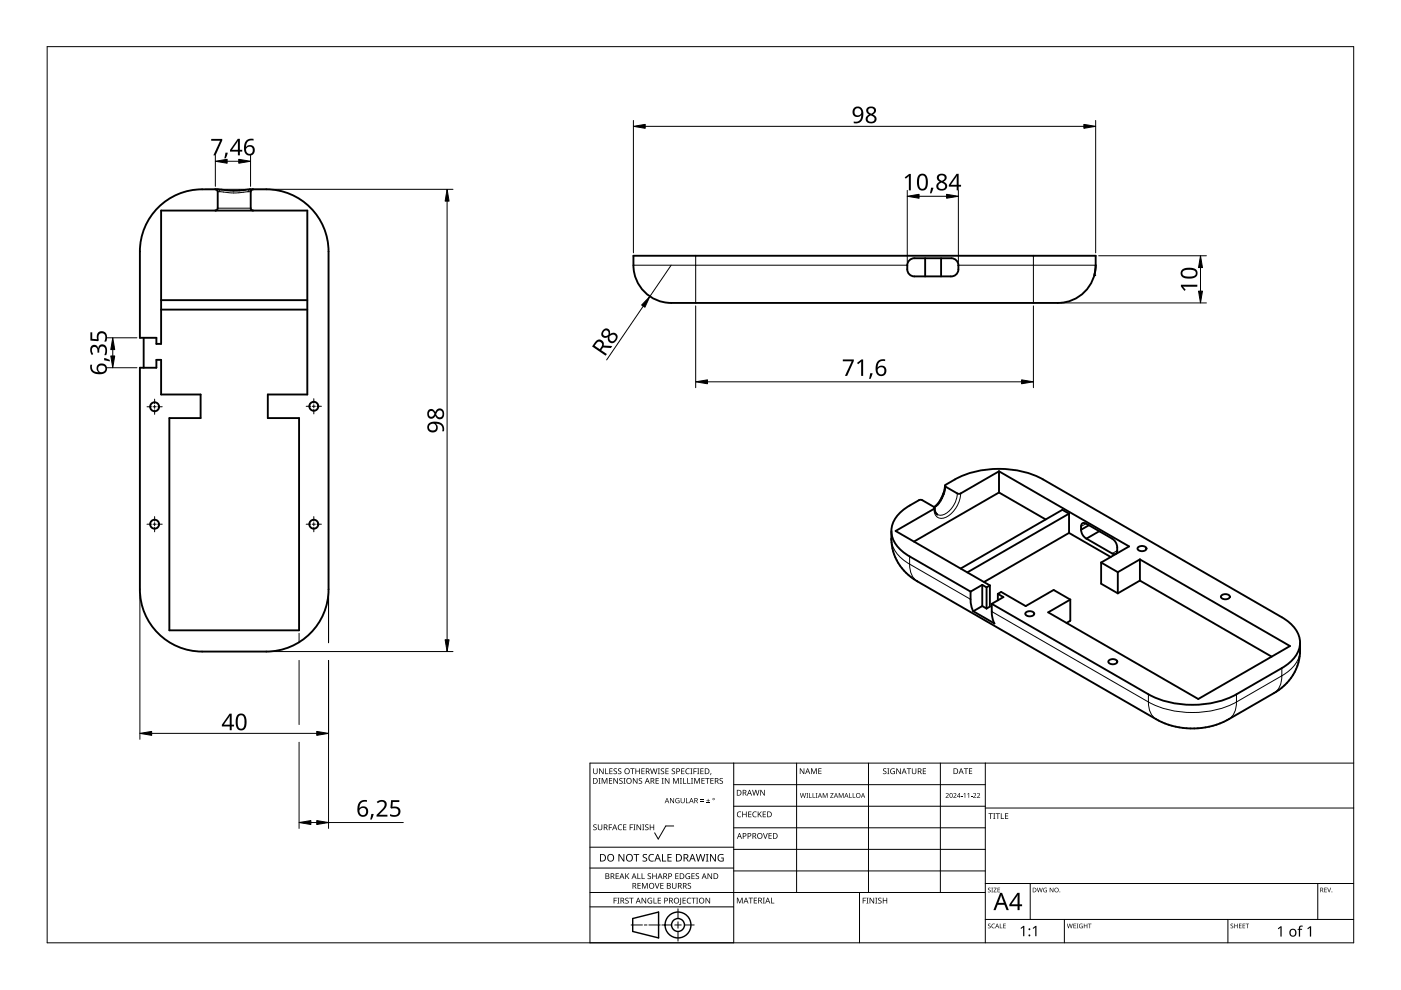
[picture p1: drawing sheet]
<svg xmlns="http://www.w3.org/2000/svg" width="297mm" height="210mm" viewBox="0 0 297 210" stroke-linecap="round" stroke-linejoin="round" font-family="sans-serif">
<g fill="none" stroke="#000" stroke-width=".4">
<path d="M34 43.5a13.2 13.2 0 0 1 8.9-3.4l3.6 .1a20 20 0 0 0 6.6-.1 17.9 17.9 0 0 1 8.8 1.2 13.2 13.2 0 0 1 7.8 12v71.6a13.2 13.2 0 0 1-13.2 13.2h-13.6a13.2 13.2 0 0 1-13.2-13.2v-46.9h3.5v-1.7h1v7.3h8.3v5h-6.6v45h27.5v-45h-6.6v-5h8.4v-39h-31v28.3h-1v-1.3h-3.5v-18.3a13.2 13.2 0 0 1 4.3-9.8zM45.7 40.1l.4 .3 .1 .2v3.5l-.1 .3-.4 .2M53.7 40.1l-.5 .3v.2v3.5v.3l.5 .2M134.3 54.2h98a9 9 0 0 1-2.3 7.7 8 8 0 0 1-5.7 2.3h-82a8 8 0 0 1-8-8zM192.4 56.3a1.73 1.73 0 0 0 1.5 2.3h7.7a1.77 1.77 0 0 0 1.6-2.3M192.4 56.2a1.5 1.5 0 0 1 1.5-1.4h7.8a1.5 1.5 0 0 1 1.5 1.4M192.4 56.2v.1M196.1 54.8v3.8M199.5 54.8v3.8M203.2 56.2v.1M232.3 56.2l-.3 2M30.5 71.6v6.4"/>
<path d="M34.2 63.6h31M34.2 65.6h31M211.8 99.9l-8.3 4.8-.5-.1-2.7-1.6a20.2 20.2 0 0 1 20.8-1.4l50.7 29.3a6.7 6.7 0 0 1 3.8 5.4 6.5 6.5 0 0 1-3.8 5.4l-9.6 5.5a20.6 20.6 0 0 1-18.7 0l-33.2-19.2M211.8 99.9v4.5M211.8 99.9l27.6 16-5.9 3.4M189 112.6l.1 3M189.1 115.6l.5 2 1 2 1.4 1.7 1.8 1.5 51.3 29.7 1.9 .9 2.5 .7 2.6 .3 2.7-.1 2.6-.5 2.7-1.1 10.5-6a10.4 10.4 0 0 0 5-8.8v-1.6M198 107.5l.2 .2-.2 .2-8.1 4.7 20 11.5M198 107.5l-2.5-1.4h-.7a11.6 11.6 0 0 0-5 3.9 5.1 5.1 0 0 0 1.6 7l1.5 1 12.9 7.4M198.2 107.7l.1 .8 .4 .6M198.7 109.1h.1M200.3 103l-.3 1.8a5.8 5.8 0 0 1-1.9 2.7"/>
<path d="M211.8 104.4l-18 10.4M211.8 104.4l9.9 5.7M226.7 108.9v4.1M226.7 108.9l-21.6 12.5M226.7 108.9l-1.5-.8-21.5 12.4M226.7 113l8.8 5.1M226.7 113l-18.1 10.4M229.2 112.3a1.3 1.3 0 0 1 .3-1.4l.8 .1 5.5 3.2a2.4 2.4 0 0 1 .8 3.2h-.8l-5.5-3.2M229.2 112.3a2.32 2.32 0 0 0 1.1 1.9M230.9 111.4l-1.7 .9M233.1 112.6l-2.8 1.6M233.5 119.3v4.5l3.5 2"/>
<path d="M233.5 119.3l3.5 2M241.3 116.1a1.18 1.18 0 0 1 1.8 .2 1.1 1.1 0 0 1-1.9 0zM241.7 118.6l-4.7 2.7M241.7 118.6l31.8 18.4-19.4 11.2-31.9-18.4 4.7-2.7M241.7 118.6v4.5M205.8 125.4l.1 2.8 .5 1.4M208.3 124v4.5M208.3 124l.9 .5M208.3 124l-2.5 1.4M208.3 128.5l.9 .5M208.3 128.5l-1.9 1.1M209.2 124.5v4.5"/>
<path d="M209.9 124.1l-.7 .4M209.9 124.1v4.5l-.7 .4M210.3 128l.1 2.8 .4 1.4-4.4-2.6M211.6 125.9l1.1 .7-2.4 1.4M211.6 125.9l.7-.4 5.2 3 5.9-3.4 3.5 2M211.6 125.9v1.4M217.5 129.9a1.18 1.18 0 0 1 1.8 .2 1.1 1.1 0 0 1-1.9 0zM226.9 127.1v4.5l-.8 .5M237 121.3v4.5M241.7 123.1l-4.7 2.7M241.7 123.1l27.9 16.1M258.9 126.3a1.18 1.18 0 0 1 1.9 .2 1.1 1.1 0 0 1-1.9 0z"/>
<path d="M235.1 140.1a1.18 1.18 0 0 1 1.8 .2 1.1 1.1 0 0 1-1.9 0z"/>
<circle cx="32.8" cy="86.2" r=".95"/>
<circle cx="66.5" cy="86.1" r=".95"/>
<circle cx="32.8" cy="111.1" r=".95"/>
<circle cx="66.5" cy="111.1" r=".95"/>
</g>
<g fill="none" stroke="#000" stroke-width=".21">
<path d="M46.2 44.1h7M46.2 40.6h.4M46.2 40.1l.4 .3v.2M52.7 40.6h-.2a16.2 16.2 0 0 1-5.9 0M52.7 40.6h.5M53.1 40.1l-.4 .3v.2M134.3 56.2h58.1M147.5 54.2v10M203.2 56.2h29.1M219.1 54.2v10M189 114.2a6.5 6.5 0 0 0 3.9 5.4M192.9 119.6a4.1 4.1 0 0 0 1.6 3.7"/>
<path d="M192.9 119.6l12.9 7.5M192.9 118v1.6M200 104.7l.2 .1M200.2 104.8a5.3 5.3 0 0 1-2.1 2.8M200.5 103.2l-.3 1.6M203 104.6a5.1 5.1 0 0 1-3.3 4.6l-1-.1M203.7 104.6a5.8 5.8 0 0 1-3.9 5.3 1.67 1.67 0 0 1-1.8-2M230.3 111l-1.1 .6M236.9 116.7l-1.1 .7M210.3 129.7l33.2 19.1M275.6 137.9a6.5 6.5 0 0 1-3.8 5.4M243.5 148.8a3.9 3.9 0 0 0 1.6 3.7"/>
<path d="M243.5 147.2v1.6M262.2 148.8a20.6 20.6 0 0 1-18.7 0M262.2 148.8a3.9 3.9 0 0 1-1.7 3.7M262.2 147.2v1.6M271.8 143.3a4.1 4.1 0 0 1-1.7 3.6M271.8 141.7v1.6M271.8 143.3l-9.6 5.5"/>
</g>
<circle cx="232" cy="58.4" r=".2" fill="#000"/>
<path d="M10 9.9h277v190h-277z" fill="none" stroke="#000" stroke-width=".21"/>
<g fill="none" stroke="#000" stroke-width=".21">
<path d="M125.1 179.6h30.5M142.8 175.1h-1.6l-1.6 2.8-.8-1.3M155.6 161.8v38.1h-30.5v-38.1h161.9M155.6 166.4h53.3M155.6 170.9h53.3M155.6 175.5h53.3M168.9 161.8v27.4M184.1 161.8v27.4M199.4 161.8v27.4M208.9 161.8v38.1M208.9 171.3h78.1M125.1 192.3h30.5"/>
<path d="M125.1 189.2h83.8M125.1 184h30.5M133.8 196.1h2.4M136.6 196.1h.6M137.6 196.1h2.4M140.3 196.1h2.1M143.1 196.1h1.3M143.7 192.7v2M143.7 195.4v1.4M143.7 197.5v2M145.1 196.1h2.1M155.6 180.1h53.3"/>
<path d="M155.6 184.7h53.3M182.2 189.2v10.7M208.9 194.9h78.1M208.9 187.3h78.1M218.4 187.3v7.6M225.7 194.9v5M260.3 194.9v5M279.4 187.3v7.6"/>
</g>
<g fill="#000">
<path d="M125.8 174.9l.5-.1h.2l-.1 .2a.25 .25 0 0 0-.3-.1 .25 .25 0 0 0 0 .4 .4 .4 0 0 1 .4 .3 .4 .4 0 0 1-.2 .5 .4 .4 0 0 1-.5-.3v.1a.27 .27 0 0 0 .5 0 .27 .27 0 0 0-.1-.4l-.4-.2zM125.8 162.9h.1v.8a.32 .32 0 0 0 .3 .3 .32 .32 0 0 0 .3-.3v-.8h.2v.8a.47 .47 0 0 1-.5 .4 .47 .47 0 0 1-.4-.4zM126.9 165h.4l-.1 .1v1l.1 .1h-.4l.1-.1v-1zM126.8 174.8h.1v.8a.32 .32 0 0 0 .3 .3 .32 .32 0 0 0 .3-.3v-.8h.2v.8a.47 .47 0 0 1-.5 .4 .47 .47 0 0 1-.4-.4zM127 162.9h.2l.6 1v-1h.2v1.2h-.2l-.7-1 .1 1h-.2zM127.6 165h.2l.4 1 .4-1h.2v1.2h-.2v-1.1l-.4 1.1h-.1l-.4-1.1v1.1h-.1zM128.3 162.9h.2v1.1h.5v.1h-.7zM129.1 174.8h.7v.1h-.6v.5h.5v.1h-.5v.5h-.1zM129.1 165h.7v.1h-.5v.4h.5v.1h-.5v.4h.5v.2h-.7zM129.2 162.9h.7v.1h-.5v.4h.4v.2h-.4v.4h.5v.1h-.7zM130.1 163l.5-.1 .2 .1v.1a.25 .25 0 0 0-.4-.1 .25 .25 0 0 0 0 .4 .4 .4 0 0 1 .4 .3 .4 .4 0 0 1-.2 .5 .4 .4 0 0 1-.5-.3v.1a.27 .27 0 0 0 .5 0 .27 .27 0 0 0-.1-.4l-.4-.2zM130.1 165h.1l.7 1v-1h.1v1.2h-.2l-.6-1v1h-.1z"/>
<path d="M131.1 175l.5-.2 .3 .1-.1 .1a.49 .49 0 0 0-.7 .4 .49 .49 0 0 0 .8 .4 .57 .57 0 0 1-.8 0 .57 .57 0 0 1 0-.8zM131.1 163l.4-.1 .2 .1v.1a.25 .25 0 0 0-.4-.1 .25 .25 0 0 0 0 .4 .4 .4 0 0 1 .5 .3 .4 .4 0 0 1-.3 .5 .4 .4 0 0 1-.5-.3l.1 .1a.27 .27 0 0 0 .4 0 .27 .27 0 0 0-.1-.4l-.3-.2zM131.3 165.1l.5-.2 .2 .1v.1a.25 .25 0 0 0-.4-.1 .25 .25 0 0 0 0 .4 .4 .4 0 0 1 .4 .3 .4 .4 0 0 1-.2 .5 .4 .4 0 0 1-.5-.2h.1a.27 .27 0 0 0 .4 .1 .27 .27 0 0 0-.1-.4l-.4-.3zM132.2 165h.4l-.1 .1v1l.1 .1h-.4l.1-.1v-1zM132.1 174.8h.7v.1h-.5v.4h.5v.1h-.5v.5h.5v.1h-.7zM133.5 174.8h.7v.1h-.5v.5h.5v.1h-.5v.5h-.2zM133.6 162.9h.9v.1h-.3v1.1h-.2v-1.1h-.4zM134.3 174.8h.4l-.1 .1v1l.1 .1h-.4l.1-.1v-1zM134.2 165h.2l.6 1v-1h.2v1.2h-.2l-.7-1v1h-.1zM134.7 162.9h.2v.5h.6v-.5h.2v1.2h-.2v-.5h-.6v.5h-.2zM135 174.8h.1l.7 1v-1h.1v1.2h-.2l-.6-1v1h-.1zM135.5 165.1l.4-.2 .2 .1v.1a.25 .25 0 0 0-.4-.1 .25 .25 0 0 0 0 .4 .4 .4 0 0 1 .5 .3 .4 .4 0 0 1-.3 .5 .4 .4 0 0 1-.5-.2h.1a.27 .27 0 0 0 .4 .1 .27 .27 0 0 0-.1-.4l-.3-.3z"/>
<path d="M136.2 174.8h.4l-.1 .1v1l.1 .1h-.4l.1-.1v-1zM136 162.9h.7v.1h-.6v.4h.5v.2h-.5v.4h.6v.1h-.7zM136.8 174.9l.4-.1h.3l-.1 .2a.25 .25 0 0 0-.3-.1 .25 .25 0 0 0 0 .4 .4 .4 0 0 1 .4 .3 .4 .4 0 0 1-.3 .5 .4 .4 0 0 1-.4-.3v.1a.27 .27 0 0 0 .5 0 .27 .27 0 0 0-.1-.4l-.4-.2zM137.8 174.8h.1v.5h.6v-.5h.2v1.2h-.2v-.6h-.6v.6h-.1zM137.8 162.9h.2l.3 1 .2-1h.2l.3 1 .2-1h.2l-.3 1.2h-.2l-.3-1-.3 1h-.1zM139 165h.7v.1h-.5v.4h.4v.1h-.4v.4h.5v.2h-.7zM139.5 162.9h.4l-.1 .1v1l.1 .1h-.4l.1-.1v-1zM140.3 165h.4l-.1 .1v1l.1 .1h-.4l.1-.1v-1zM140.1 163l.5-.1 .2 .1v.1a.25 .25 0 0 0-.4-.1 .25 .25 0 0 0 0 .4 .4 .4 0 0 1 .4 .3 .4 .4 0 0 1-.2 .5 .4 .4 0 0 1-.5-.3l.1 .1a.27 .27 0 0 0 .4 0 .27 .27 0 0 0-.1-.4l-.4-.2zM141.1 162.9h.7v.1h-.6v.4h.5v.2h-.5v.4h.6v.1h-.7zM141 165h.1l.7 1v-1h.1v1.2h-.2l-.6-1v1h-.1zM142.1 169.2h.1l.6 .9v-.9h.1v1.1h-.1l-.6-.9v.9h-.1z"/>
<path d="M142.5 163l.4-.1 .2 .1v.1a.25 .25 0 0 0-.4-.1 .25 .25 0 0 0 0 .4 .4 .4 0 0 1 .4 .3 .4 .4 0 0 1-.2 .5 .4 .4 0 0 1-.5-.3l.1 .1a.27 .27 0 0 0 .4 0 .27 .27 0 0 0-.1-.4l-.4-.2zM142.7 165h.2l.4 1 .4-1h.2v1.2h-.1v-1.1l-.4 1.1h-.2l-.4-1.1v1.1h-.1zM143.3 169.3l.5-.1 .3 .1-.1 .1a.45 .45 0 0 0-.7 .3 .45 .45 0 0 0 .6 .5v-.4h-.2v-.1h.4v.6a.6 .6 0 0 1-.8-.2 .6 .6 0 0 1 0-.8zM144.1 165h.5l-.2 .1v1l.2 .1h-.5l.2-.1v-1zM144.8 165h.2v1h.5v.2h-.7zM144.4 162.9h.7v.1h-.5v.4h.5v.2h-.5v.4h.5v.1h-.7zM144.3 169.2h.2v.7a.28 .28 0 0 0 .2 .3 .28 .28 0 0 0 .3-.3v-.7h.2v.7a.42 .42 0 0 1-.5 .4 .42 .42 0 0 1-.4-.4zM145.4 169.2h.2v1h.5v.1h-.7zM145.7 165h.2v1h.5v.2h-.7zM145.5 163.1l.4-.2 .3 .1v.1a.49 .49 0 0 0-.7 .4 .49 .49 0 0 0 .7 .5 .57 .57 0 0 1-.8-.1 .57 .57 0 0 1 0-.8zM146.4 162.9h.4l-.1 .1v1l.1 .1h-.4l.1-.1v-1zM146.5 165h.4l-.1 .1v1l.1 .1h-.4l.1-.1v-1z"/>
<path d="M147 162.9h.7v.1h-.5v.5h.5v.1h-.5v.5h-.2zM147.2 165h.2l.4 1 .4-1h.2v1.2h-.2l.1-1.1-.5 1.1h-.1l-.4-1.1v1.1h-.1zM147.8 162.9h.5l-.2 .1v1l.2 .1h-.5l.2-.1v-1zM148.5 169.9h.7v.1h-.7zM148.5 169.5h.7v.2h-.7zM148.5 162.9h.7v.1h-.6v.4h.5v.2h-.5v.4h.6v.1h-.7zM148.7 165h.7v.1h-.5v.4h.5v.1h-.5v.4h.5v.2h-.7zM149.8 170.2h.7v.1h-.7zM149.5 165h.9v.1h-.3v1.1h-.2v-1.1h-.4zM150.1 169.4l.1 .3h.3l-.3 .1v.3l-.1-.3h-.3l.3-.1zM150.7 163.9h.1l-.2 .4zM150.6 165h.7v.1h-.5v.4h.5v.1h-.5v.4h.5v.2h-.7z"/>
<path d="M152.6 165.1l.4-.2 .3 .1-.1 .1a.25 .25 0 0 0-.4-.1 .25 .25 0 0 0 0 .4 .4 .4 0 0 1 .5 .3 .4 .4 0 0 1-.3 .5 .4 .4 0 0 1-.5-.2h.1a.27 .27 0 0 0 .5 .1 .27 .27 0 0 0-.1-.4l-.4-.3zM156.4 172.2l.4-.2 .4 .1-.1 .1a.49 .49 0 0 0-.7 .5 .49 .49 0 0 0 .7 .4 .57 .57 0 0 1-.8 0 .57 .57 0 0 1 0-.8zM157.4 172.1h.1v.5h.7v-.5h.1v1.2h-.1v-.6h-.7v.6h-.1zM158.6 172.1h.7v.1h-.5v.4h.5v.1h-.5v.4h.5v.2h-.7zM159.7 172.2l.4-.2 .3 .1v.1a.49 .49 0 0 0-.7 .5 .49 .49 0 0 0 .7 .4 .57 .57 0 0 1-.8 0 .57 .57 0 0 1 0-.8zM159.5 167.5h.1l.3 1 .3-1h.1l.3 1 .3-1h.1l-.3 1.2h-.2l-.3-1.1-.3 1.1h-.1zM160.7 172.1h.1v.6l.5-.6h.2l-.5 .5 .5 .7h-.1l-.5-.6-.1 .6h-.1zM161.8 176.6h.1l.4 1.1 .3-1.1h.2l-.5 1.2h-.1zM161.2 167.5h.2l.6 1v-1h.2v1.2h-.2l-.7-1v1h-.1zM161.7 172.1h.7v.1h-.5v.4h.5v.1h-.5v.4h.5v.2h-.7zM162.9 176.6h.7v.2h-.5v.3h.5v.2h-.5v.4h.5v.1h-.7zM169.6 162.9h.2l.6 1v-1h.1v1.2h-.1l-.7-1v1h-.1z"/>
<path d="M169.6 168.1h.1l.3 .9 .2-.9h.1l.3 .9 .2-.9h.1l-.3 1.1h-.1l-.3-.9-.2 .9h-.1zM171 168.1h.3l-.1 .1 .1 1h-.3l.1-.1zM171.5 168.1h.2v1h.4v.1h-.6zM172.3 168.1h.1v1h.5v.1h-.6zM172 162.9h.2l.4 1 .3-1h.3v1.2h-.2v-1l-.4 1h-.1l-.4-1.1v1.1h-.1zM173 168.1h.3l-.1 .1v.9l.1 .1h-.3l.1-.1zM173.5 162.9h.7v.1h-.5v.4h.4v.1h-.4v.5h.5v.1h-.7zM174.4 168.1h.2l.3 .9 .4-.9h.2v1.1h-.2v-.9l-.4 .9-.3-.9v.9h-.2zM176 168.1h.7l-.5 1h.5v.1h-.7l.6-.9h-.6zM177.8 168.1h.2l.3 .9 .4-.9h.2v1.1h-.2v-.9l-.4 .9-.4-.9 .1 .9h-.2zM180 168.1h.2v1h.4v.1h-.6zM180.8 168.1h.1v1h.5v.1h-.6z"/>
<path d="M187.3 163l.4-.1 .2 .1v.1a.25 .25 0 0 0-.4-.1 .25 .25 0 0 0 0 .4 .4 .4 0 0 1 .5 .3 .4 .4 0 0 1-.3 .5 .4 .4 0 0 1-.5-.3l.1 .1a.27 .27 0 0 0 .4 0 .27 .27 0 0 0-.1-.4l-.3-.2zM188.1 162.9h.5l-.2 .1v1l.2 .1h-.5l.2-.1v-1zM188.9 163.1l.5-.2 .3 .1v.1a.5 .5 0 0 0-.8 .4 .5 .5 0 0 0 .7 .5v-.4h-.3v-.1h.4v.6a.66 .66 0 0 1-.8-.1 .66 .66 0 0 1 0-.9zM190 162.9h.2l.7 1-.1-1h.2v1.2h-.2l-.6-1v1h-.2zM192.3 162.9h.9v.1h-.4v1.1h-.2v-1.1h-.3zM193.3 162.9h.2v.8a.32 .32 0 0 0 .3 .3 .32 .32 0 0 0 .3-.3v-.8h.2v.8a.47 .47 0 0 1-.5 .4 .47 .47 0 0 1-.5-.4zM195.7 162.9h.6v.1h-.5v.4h.5v.2h-.5v.4h.5v.1h-.6zM200.5 168.3a.37 .37 0 0 1 .6 0 .37 .37 0 0 1-.2 .5l-.3 .3h.6v.1h-.7l.3-.4a.27 .27 0 0 0 .2-.4 .27 .27 0 0 0-.4-.1zM202.1 168.3a.37 .37 0 0 1 .6 0 .37 .37 0 0 1-.2 .5l-.2 .3h.5v.1h-.7l.3-.4a.27 .27 0 0 0 .3-.4 .27 .27 0 0 0-.5-.1zM203.7 168.7h.4v.1h-.4zM204.3 168.4l.4-.3v1.1h-.2v-.9zM204.3 162.9h1v.1h-.4v1.1h-.2v-1.1h-.4z"/>
<path d="M205.1 168.4l.4-.3v1.1h-.1v-.9zM205.8 168.7h.4v.1h-.4zM205.4 162.9h.7v.1h-.5v.4h.5v.1h-.5v.5h.5v.1h-.7zM206.3 168.3a.37 .37 0 0 1 .6 0 .37 .37 0 0 1-.2 .5l-.2 .3h.5v.1h-.7l.3-.4a.27 .27 0 0 0 .3-.4 .27 .27 0 0 0-.5-.1zM207.1 168.3a.37 .37 0 0 1 .6 0 .37 .37 0 0 1-.2 .5l-.2 .3h.5v.1h-.7l.3-.4a.27 .27 0 0 0 .3-.4 .27 .27 0 0 0-.5-.1zM209.6 172.4h.9v.2h-.4v1h-.1v-1h-.4zM210.6 172.4h.4l-.1 .1v1l.1 .1h-.4l.1-.1v-1zM211.1 172.4h.9v.2h-.4v1h-.1v-1h-.4zM212.2 172.4h.2v1.1h.5v.1h-.7zM213.1 172.4h.7v.2h-.6v.3h.5v.2h-.5v.4h.6v.1h-.7zM130.1 190.3h.7v.2h-.5v.4h.4v.1h-.4v.6h-.2zM130.5 185.2h.7v.1h-.5v.4h.5v.1h-.5v.4h.5v.2h-.7z"/>
<path d="M130.9 190.3h.4l-.1 .2v.9l.1 .2h-.4l.1-.2v-.9zM131.1 181.1h.3l.8 1.3v-1.3h.2v1.6h-.3l-.8-1.4v1.4h-.2zM132.6 190.5l.4-.2 .3 .1-.1 .1a.25 .25 0 0 0-.4-.1 .25 .25 0 0 0 0 .4 .4 .4 0 0 1 .5 .3 .4 .4 0 0 1-.3 .5 .4 .4 0 0 1-.5-.2h.1a.27 .27 0 0 0 .5 .1 .27 .27 0 0 0-.1-.5l-.4-.2zM132.6 185.2h.1v.6l.6-.6h.1l-.5 .5 .5 .7h-.1l-.5-.6-.1 .6h-.1zM133.4 190.3h.9v.2h-.4v1.1h-.1v-1.1h-.4zM134.3 181.1h1.2v.2h-.5v1.4h-.2v-1.4h-.5zM135.1 185.2h.2v1h.5v.2h-.7zM135.2 187.2h.6v.1h-.5v.4h.5v.2h-.5v.4h.5v.1h-.6zM136 185.2h.2v1h.5v.2h-.7zM136.1 187.2h.2l.4 1 .4-1h.2v1.2h-.1v-1l-.4 1h-.2l-.4-1 .1 1h-.2zM136 190.3h.2l.7 1.1-.1-1.1h.2v1.3h-.2l-.6-1v1h-.2zM136.3 181.2l.3-.1h.6l-.2 .2a.33 .33 0 0 0-.5 .1 .33 .33 0 0 0 .4 .4 .49 .49 0 0 1 .3 .7 .49 .49 0 0 1-.8 .2l-.2-.1v-.2l.3 .1a.35 .35 0 0 0 .5-.2 .35 .35 0 0 0-.4-.4l-.3-.3z"/>
<path d="M137.4 190.5l.6-.2 .3 .1-.1 .1a.5 .5 0 0 0-.8 .4 .5 .5 0 0 0 .7 .5v-.3h-.3v-.2h.5v.6a.66 .66 0 0 1-.9-.1 .66 .66 0 0 1 0-.9zM137.4 185.3l.4-.2 .2 .1v.1a.25 .25 0 0 0-.4-.1 .25 .25 0 0 0 0 .4 .4 .4 0 0 1 .4 .3 .4 .4 0 0 1-.2 .5 .4 .4 0 0 1-.5-.2h.1a.27 .27 0 0 0 .4 .1 .27 .27 0 0 0-.1-.4l-.4-.3zM137.7 181.3l.5-.2h.5l-.1 .2a.63 .63 0 0 0-.9 .6 .63 .63 0 0 0 .9 .5v.2a.83 .83 0 0 1-1-.3 .83 .83 0 0 1 .1-1zM138.6 190.3h.1v1.1h.5v.2h-.6zM138.8 187.2h.2l.3 1.1 .4-1.1h.1l-.4 1.2h-.2zM138.3 185.2h.2v.5h.6v-.5h.1v1.2h-.1v-.6h-.6v.6h-.2zM139.5 190.3h.6v.2h-.5v.4h.5v.1h-.5v.4h.5v.2h-.6zM140.4 181.1h.2v1.4h.6v.2h-.8zM140 187.2h.7v.1h-.5v.4h.4v.2h-.4v.4h.5v.1h-.7zM141.5 181.1h.9v.2h-.7v.4h.7v.2h-.7v.6h.7v.2h-.9zM142.5 187.2h.1v.8a.32 .32 0 0 0 .4 .3 .32 .32 0 0 0 .3-.3v-.8h.1v.8a.47 .47 0 0 1-.5 .4 .47 .47 0 0 1-.4-.4zM143.2 185.2h.7v.1h-.6v.4h.5v.1h-.5v.4h.6v.2h-.7z"/>
<path d="M144.2 190.3h.2v1.3l-.1 .2-.3 .1v-.2l.2-.1zM144.7 190.3h.7v.2h-.5v.4h.5v.1h-.5v.4h.5v.2h-.7zM145.5 185.3l.4-.2 .4 .1-.1 .1a.5 .5 0 0 0-.7 .4 .5 .5 0 0 0 .7 .5v-.3h-.3v-.2h.4v.6a.66 .66 0 0 1-.9-.1 .66 .66 0 0 1 .1-.9zM145.8 190.5l.4-.2 .3 .1v.1a.49 .49 0 0 0-.7 .5 .49 .49 0 0 0 .7 .4 .57 .57 0 0 1-.8 0 .57 .57 0 0 1 0-.8zM145.9 187.3l.4-.1 .2 .1v.1a.25 .25 0 0 0-.4-.1 .25 .25 0 0 0 0 .4 .4 .4 0 0 1 .4 .3 .4 .4 0 0 1-.2 .5 .4 .4 0 0 1-.5-.3l.1 .1a.27 .27 0 0 0 .4 0 .27 .27 0 0 0-.1-.4l-.4-.2zM146.6 190.3h.9v.2h-.4v1.1h-.1v-1.1h-.4zM146.6 185.2h.7v.1h-.5v.4h.5v.1h-.5v.4h.5v.2h-.7zM147.6 190.3h.4l-.1 .2v.9l.1 .2h-.4l.1-.2v-.9zM147.5 185.3l.5-.2 .2 .1v.1a.25 .25 0 0 0-.4-.1 .25 .25 0 0 0 0 .4 .4 .4 0 0 1 .4 .3 .4 .4 0 0 1-.2 .5 .4 .4 0 0 1-.5-.2h.1a.27 .27 0 0 0 .4 .1 .27 .27 0 0 0-.1-.4l-.4-.3zM147.5 181.1h.2l.4 1.3 .3-1.3h.2l.4 1.3 .3-1.3h.2l-.4 1.6h-.2l-.4-1.4-.3 1.4h-.2zM149.7 181.1h.5l-.2 .1v1.3l.2 .2h-.5l.1-.2v-1.3zM149.6 190.3h.2l.6 1.1v-1.1h.2v1.3h-.2l-.7-1v1h-.1z"/>
<path d="M150 185.2h.2l.6 1v-1h.2v1.2h-.2l-.7-1 .1 1h-.2zM150.5 181.1h.3l.8 1.3v-1.3h.2v1.6h-.3l-.8-1.4v1.4h-.2zM152.3 181.3l.8-.2h.3l-.1 .2a.65 .65 0 0 0-1 .5 .65 .65 0 0 0 .9 .7v-.5h-.3v-.2h.5v.8a.86 .86 0 0 1-1.1-.2 .86 .86 0 0 1 0-1.1zM156.2 190.3h.3l.3 1 .4-1h.3v1.2h-.2v-1l-.4 1h-.1l-.4-1v1h-.2zM158.7 190.3h.9v.2h-.3v1h-.2v-1h-.4zM159.8 190.3h.7v.2h-.5v.3h.5v.2h-.5v.4h.5v.1h-.7zM161.7 190.3h.5l-.2 .2v.9l.2 .1h-.5l.2-.1v-.9zM163.5 190.3h.1v1.1h.6v.1h-.7zM182.9 190.3h.7v.2h-.5v.4h.5v.1h-.5v.6h-.2zM183.7 190.3h.4l-.1 .2v.9l.1 .2h-.4l.1-.2v-.9zM184.4 190.3h.1l.7 1v-1h.1v1.3h-.1l-.7-1v1h-.1zM185.6 190.3h.4l-.1 .2v.9l.1 .2h-.4l.1-.2v-.9z"/>
<path d="M186.2 190.5l.5-.2 .2 .1v.1a.25 .25 0 0 0-.4-.1 .25 .25 0 0 0 0 .4 .4 .4 0 0 1 .4 .3 .4 .4 0 0 1-.2 .5 .4 .4 0 0 1-.5-.2 .27 .27 0 0 0 .5 .1 .27 .27 0 0 0-.1-.5l-.4-.2zM187.2 190.3h.1v.6h.6v-.6h.2v1.3h-.2v-.6h-.6v.6h-.1zM209.5 188.3l.3-.1 .2 .2a.24 .24 0 0 0-.3-.1 .24 .24 0 0 0-.1 .3 .24 .24 0 0 0 .3 .1 .31 .31 0 0 1 0 .5 .31 .31 0 0 1-.5-.2 .23 .23 0 0 0 .4 .2 .23 .23 0 0 0 0-.4l-.3-.2zM209.5 195.9l.3-.1 .2 .2a.24 .24 0 0 0-.3-.1 .24 .24 0 0 0-.1 .3 .24 .24 0 0 0 .3 .1 .31 .31 0 0 1 0 .5 .31 .31 0 0 1-.5-.1 .23 .23 0 0 0 .4 .1 .23 .23 0 0 0 0-.4l-.3-.2zM210.2 188.2h.3l-.1 .1 .1 .9h-.3l.1-.1zM210.3 196l.4-.2 .2 .1v.1a.39 .39 0 0 0-.6 .3 .39 .39 0 0 0 .6 .4 .46 .46 0 0 1-.7-.1 .46 .46 0 0 1 .1-.6zM210.7 188.2h.6l-.5 .9h.5v.1h-.7l.5-.9h-.4zM212 195.8h.1v.9l.4 .1h-.5zM211.5 188.2h.5l-.4 .1v.3h.4l-.4 .1v.4l.4 .1h-.5zM212.7 195.8h.5l-.4 .1v.3h.4l-.4 .2v.3l.4 .1h-.5zM216.4 196.8l.6-.5h.2v2.2h-.3v-1.9l-.4 .4zM218.9 196.8l.6-.5h.3v2.2h-.3v-1.9l-.4 .4z"/>
<path d="M219.8 188.2h.2l.2 .8 .2-.8h.1l.2 .8 .2-.8h.2l-.3 1h-.1l-.2-.8-.3 .8h-.1zM221.3 188.3h.7h-.1a.4 .4 0 0 0-.6 .4 .4 .4 0 0 0 .6 .4v-.3l-.3-.1h.4v.5a.53 .53 0 0 1-.7-.2 .53 .53 0 0 1 0-.7zM222.6 188.2h.1l.5 .8v-.8h.1v1h-.1l-.5-.8v.8h-.1zM226.2 195.8h.1l.2 .9 .3-.9h.1l.2 .9 .2-.9h.1l-.2 1h-.1l-.3-.8-.2 .8h-.1zM227.6 195.8h.5l-.4 .1v.3h.4l-.4 .2v.3l.4 .1h-.5zM228.3 195.8h.3l-.1 .1 .1 .9h-.3l.1-.1zM228.9 196l.7-.1-.2 .1a.4 .4 0 0 0-.5 .3 .4 .4 0 0 0 .5 .4v-.3l-.2-.1h.4v.5a.53 .53 0 0 1-.7-.1 .53 .53 0 0 1 0-.7zM229.8 195.8h.1v.4h.5v-.4h.1v1h-.1v-.4h-.5v.4h-.1zM230.7 195.8h.7l-.3 .1v.9h-.1v-.9zM260.9 195.9l.4-.1 .1 .2a.24 .24 0 0 0-.3-.1 .24 .24 0 0 0-.1 .3 .24 .24 0 0 0 .4 .1 .31 .31 0 0 1-.1 .5 .31 .31 0 0 1-.4-.1 .23 .23 0 0 0 .3 .1 .23 .23 0 0 0 .1-.4l-.4-.2zM261.7 195.8h.1v.4h.5v-.4h.1v1h-.1v-.4h-.5v.4h-.1zM262.7 195.8h.5l-.4 .1v.3h.4l-.4 .2v.3l.4 .1h-.5z"/>
<path d="M263.5 195.8h.5l-.4 .1v.3h.4l-.4 .2v.3l.4 .1h-.5zM264.1 195.8h.7l-.3 .1v.9h-.1v-.9zM270.9 196.9l.6-.5h.2v2.2h-.2v-1.9l-.4 .3zM275.5 196.4l.7-.1v.2h-.4l-.1 .2-.1 .2h.5v.2h-.5v1.5h-.2v-1.5h-.3l.3-.2zM277.2 196.9l.6-.5h.2v2.2h-.3v-1.9l-.4 .3zM280.8 188.2h.5l-.4 .1v.3h.4l-.4 .1v.4l.4 .1h-.5zM281.4 188.2h.1l.3 .8 .3-.8h.1l-.3 1h-.2z"/>
<path d="M125.7 165h.4a.61 .61 0 0 1 .6 .6 .61 .61 0 0 1-.6 .6h-.4zM125.9 165.1v.9h.2a.48 .48 0 0 0 .5-.4 .48 .48 0 0 0-.5-.5z"/>
<path d="M128 174.8h.3a.35 .35 0 0 1 .5 .2 .35 .35 0 0 1-.3 .5l.4 .5h-.2l-.3-.5h-.2v.5h-.2zM128.2 174.9v.5h.1a.23 .23 0 0 0 .3-.2 .23 .23 0 0 0-.3-.3z"/>
<path d="M130.3 174.8h.1l.5 1.2h-.2l-.1-.4h-.5l-.2 .4h-.1zM130.3 175l-.2 .5h.4z"/>
<path d="M132.3 163.5a.61 .61 0 0 1 1.2 0 .61 .61 0 0 1-1.2 0zM132.6 163.5a.45 .45 0 0 0 .8 0 .45 .45 0 0 0-.8 0z"/>
<path d="M132.7 165.6a.61 .61 0 0 1 1.2 0 .61 .61 0 0 1-1.2 0zM133 165.6a.45 .45 0 0 0 .9 0 .45 .45 0 0 0-.9 0z"/>
<path d="M136.9 162.9h.4a.35 .35 0 0 1 .4 .3 .35 .35 0 0 1-.2 .4l.3 .5h-.2l-.3-.5h-.2v.5h-.2zM137.1 163v.5h.2a.23 .23 0 0 0 .3-.2 .23 .23 0 0 0-.3-.3z"/>
<path d="M137.2 165h.1l.5 1.2h-.2l-.1-.4h-.5l-.2 .4h-.1zM137.2 165.1l-.2 .6h.4z"/>
<path d="M137.9 165h.4a.35 .35 0 0 1 .4 .2 .35 .35 0 0 1-.2 .4l.3 .6h-.2l-.3-.5h-.2v.5h-.2zM138.1 165.1v.4h.2a.23 .23 0 0 0 .3-.2 .23 .23 0 0 0-.3-.2z"/>
<path d="M141.4 169.2h.1l.4 1.1h-.1l-.2-.3h-.4l-.1 .3h-.2zM141.4 169.3l-.2 .5h.4z"/>
<path d="M143.4 162.9h.3a.41 .41 0 0 1 .5 .5 .41 .41 0 0 1-.6 .3v.4h-.2zM143.6 163v.5a.29 .29 0 0 0 .4-.2 .29 .29 0 0 0-.4-.3z"/>
<path d="M146.5 169.2h.2l.4 1.1h-.2l-.1-.3h-.4l-.2 .3h-.1zM146.6 169.3l-.2 .5h.4z"/>
<path d="M147.2 169.2h.3a.31 .31 0 0 1 .4 .2 .31 .31 0 0 1-.2 .4l.3 .5h-.2l-.2-.5h-.2v.5h-.2zM147.4 169.3v.4h.1a.21 .21 0 0 0 .3-.2 .21 .21 0 0 0-.3-.2z"/>
<path d="M149.4 162.9h.4a.61 .61 0 0 1 .6 .6 .61 .61 0 0 1-.6 .6h-.4zM149.6 163v1h.2a.48 .48 0 0 0 .4-.5 .48 .48 0 0 0-.4-.5z"/>
<path d="M151.1 169.4a.24 .24 0 0 1 .4 0 .24 .24 0 0 1-.4 0zM151.2 169.4a.14 .14 0 0 0 .2 0 .14 .14 0 0 0-.2 0z"/>
<path d="M151.6 165h.3a.35 .35 0 0 1 .4 .2 .35 .35 0 0 1-.2 .4l.3 .6h-.2l-.2-.5h-.3v.5h-.1zM151.7 165.1v.4h.2a.23 .23 0 0 0 .3-.2 .23 .23 0 0 0-.3-.2z"/>
<path d="M156.7 176.6h.1l.5 1.2h-.1l-.2-.3h-.5l-.1 .3h-.2zM156.8 176.8l-.2 .5h.4z"/>
<path d="M156.2 167.5h.4a.61 .61 0 0 1 .6 .6 .61 .61 0 0 1-.6 .6h-.4zM156.4 167.6v1h.1a.48 .48 0 0 0 .5-.5 .48 .48 0 0 0-.4-.5z"/>
<path d="M157.5 167.5h.3a.35 .35 0 0 1 .4 .2 .35 .35 0 0 1-.2 .4l.3 .6h-.1l-.3-.5h-.3v.5h-.1zM157.6 167.6v.5h.2a.23 .23 0 0 0 .3-.3 .23 .23 0 0 0-.3-.2z"/>
<path d="M157.5 176.6h.3a.41 .41 0 0 1 .5 .5 .41 .41 0 0 1-.7 .3v.4h-.1zM157.6 176.8v.4a.29 .29 0 0 0 .5-.2 .29 .29 0 0 0-.5-.2z"/>
<path d="M158.5 176.6h.3a.41 .41 0 0 1 .5 .5 .41 .41 0 0 1-.6 .3v.4h-.2zM158.7 176.8v.4a.29 .29 0 0 0 .4-.2 .29 .29 0 0 0-.4-.2z"/>
<path d="M158.8 167.5h.2l.5 1.2h-.2l-.2-.4h-.4l-.2 .4h-.1zM158.9 167.6l-.2 .6h.4z"/>
<path d="M159.5 176.6h.4a.35 .35 0 0 1 .4 .3 .35 .35 0 0 1-.2 .4l.3 .5h-.2l-.3-.5h-.2v.5h-.2zM159.7 176.8v.4h.2a.23 .23 0 0 0 .3-.2 .23 .23 0 0 0-.3-.2z"/>
<path d="M160.4 177.2a.65 .65 0 0 1 1.3 0 .65 .65 0 0 1-1.3 0zM160.7 177.2a.45 .45 0 0 0 .9 0 .45 .45 0 0 0-.9 0z"/>
<path d="M162.7 172.1h.3a.61 .61 0 0 1 .6 .6 .61 .61 0 0 1-.6 .6h-.3zM162.8 172.2v.9h.2a.48 .48 0 0 0 .5-.4 .48 .48 0 0 0-.5-.5z"/>
<path d="M163.9 176.6h.4a.61 .61 0 0 1 .6 .7 .61 .61 0 0 1-.7 .5h-.3zM164 176.8v.9h.2a.48 .48 0 0 0 .5-.4 .48 .48 0 0 0-.5-.5z"/>
<path d="M171.2 162.9h.1l.5 1.2h-.2l-.1-.4h-.5l-.1 .4h-.2zM171.2 163.1l-.1 .5h.3z"/>
<path d="M173.8 168.1l.5 1.1-.3-.3h-.4l-.2 .3zM173.8 168.3l-.1 .4h.3z"/>
<path d="M177.2 168.1l.5 1.1-.3-.3h-.4l-.2 .3zM177.2 168.3l-.1 .4h.3z"/>
<path d="M179.4 168.1l.5 1.1-.3-.3h-.4l-.2 .3zM179.4 168.3l-.1 .4h.3z"/>
<path d="M181.4 168.7a.51 .51 0 0 1 1 0 .51 .51 0 0 1-1 0zM181.6 168.7a.4 .4 0 0 0 .8 0 .4 .4 0 0 0-.8 0z"/>
<path d="M182.9 168.1l.5 1.1-.2-.3h-.4l-.3 .3zM183 168.3l-.2 .4h.3z"/>
<path d="M191.6 162.9h.2l.4 1.2h-.1l-.2-.4h-.4l-.2 .4h-.1zM191.7 163.1l-.2 .5h.4z"/>
<path d="M194.6 162.9h.3a.35 .35 0 0 1 .5 .2 .35 .35 0 0 1-.3 .5l.4 .5h-.2l-.3-.5h-.3v.5h-.1zM194.7 163v.5h.2a.23 .23 0 0 0 .3-.2 .23 .23 0 0 0-.3-.3z"/>
<path d="M201.4 168.2l.4-.1 .2 .3v.5l-.2 .3-.3-.1-.2-.2zM201.5 168.3v.1a.37 .37 0 0 0-.1 .4 .37 .37 0 0 0 .4 .2 .4 .4 0 0 0 .1-.5 .4 .4 0 0 0-.4-.2z"/>
<path d="M202.2 162.9h.3a.61 .61 0 0 1 .6 .6 .61 .61 0 0 1-.6 .6h-.3zM202.3 163v1h.2a.48 .48 0 0 0 .5-.5 .48 .48 0 0 0-.5-.5z"/>
<path d="M203.4 168.1h.1v.7h.2l-.2 .4h-.1v-.3h-.5zM203.4 168.3l-.4 .5h.4z"/>
<path d="M203.7 162.9h.2l.4 1.2h-.1l-.2-.4h-.5l-.1 .4h-.2zM203.8 163.1l-.2 .5h.4z"/>
<path d="M128.4 185.2h.3a.31 .31 0 0 1 .4 .1 .31 .31 0 0 1-.2 .4 .33 .33 0 0 1 .3 .4 .33 .33 0 0 1-.4 .3h-.4zM128.5 185.8v.4h.3a.23 .23 0 0 0 .2-.2 .23 .23 0 0 0-.3-.2zM128.5 185.3v.4h.2a.21 .21 0 0 0 .3-.2 .21 .21 0 0 0-.3-.2z"/>
<path d="M127.2 181.1h.5a.79 .79 0 0 1 .8 .8 .79 .79 0 0 1-.9 .8h-.4zM127.4 181.2v1.3h.2a.62 .62 0 0 0 .7-.6 .62 .62 0 0 0-.6-.7z"/>
<path d="M129.5 185.2h.3a.35 .35 0 0 1 .4 .2 .35 .35 0 0 1-.2 .4l.3 .6h-.1l-.3-.5h-.3v.5h-.1zM129.6 185.3v.4h.2a.23 .23 0 0 0 .3-.2 .23 .23 0 0 0-.3-.2z"/>
<path d="M128.9 181.3a.77 .77 0 0 1 1.2 .1 .77 .77 0 0 1-.2 1.1 .77 .77 0 0 1-1.1-.3v-.5zM129.1 181.4a.63 .63 0 0 0-.2 .8 .63 .63 0 0 0 .9 .2l.1-.1a.61 .61 0 0 0 0-.8 .61 .61 0 0 0-.8-.1z"/>
<path d="M131.6 190.3h.3a.35 .35 0 0 1 .4 .3 .35 .35 0 0 1-.2 .4l.3 .6h-.1l-.3-.5h-.3v.5h-.1zM131.7 190.5v.4h.2a.23 .23 0 0 0 .3-.2 .23 .23 0 0 0-.3-.2z"/>
<path d="M131.8 185.2h.1l.5 1.2h-.2l-.1-.4h-.5l-.1 .4h-.2zM131.8 185.3l-.1 .6h.3z"/>
<path d="M132.9 181.3a.77 .77 0 0 1 1.1 0 .77 .77 0 0 1-.1 1.2 .77 .77 0 0 1-1.1-.3l-.1-.5zM133.1 181.4a.63 .63 0 0 0-.2 .8 .63 .63 0 0 0 .9 .2l.1-.1a.61 .61 0 0 0 0-.8 .61 .61 0 0 0-.8-.1z"/>
<path d="M134.1 187.2h.3a.35 .35 0 0 1 .5 .2 .35 .35 0 0 1-.3 .5l.4 .5h-.2l-.3-.5h-.2v.5h-.2zM134.3 187.3v.5h.1a.23 .23 0 0 0 .3-.2 .23 .23 0 0 0-.3-.3z"/>
<path d="M134.4 185.2h.1l.5 1.2h-.2l-.1-.4h-.5l-.2 .4h-.1zM134.4 185.3l-.2 .6h.4z"/>
<path d="M135.3 190.3h.1l.5 1.3h-.2l-.1-.4h-.5l-.2 .4h-.1zM135.3 190.5l-.2 .5h.4z"/>
<path d="M137.5 187.8a.61 .61 0 0 1 1.2 0 .61 .61 0 0 1-1.2 0zM137.8 187.8a.45 .45 0 0 0 .8 0 .45 .45 0 0 0-.8 0z"/>
<path d="M139.3 181.1h.2l.6 1.6h-.2l-.2-.5h-.6l-.2 .5h-.2zM139.4 181.3l-.2 .7h.5z"/>
<path d="M139.9 185.2h.1l.5 1.2h-.2l-.1-.4h-.5l-.1 .4h-.2zM139.9 185.3l-.2 .6h.4z"/>
<path d="M140.6 185.2h.4a.35 .35 0 0 1 .4 .2 .35 .35 0 0 1-.2 .4l.3 .6h-.2l-.3-.5h-.2v.5h-.2zM140.8 185.3v.4h.2a.23 .23 0 0 0 .3-.2 .23 .23 0 0 0-.3-.2z"/>
<path d="M141.4 187.2h.3a.31 .31 0 0 1 .5 .2 .31 .31 0 0 1-.2 .4 .33 .33 0 0 1 .2 .4 .33 .33 0 0 1-.4 .2h-.4zM141.5 187.9v.4h.3a.23 .23 0 0 0 .3-.2 .23 .23 0 0 0-.3-.2zM141.5 187.3v.4h.3a.21 .21 0 0 0 .2-.2 .21 .21 0 0 0-.3-.2z"/>
<path d="M140.8 190.3h.4a.41 .41 0 0 1 .4 .5 .41 .41 0 0 1-.6 .3v.5h-.2zM141 190.5v.5a.29 .29 0 0 0 .5-.3 .29 .29 0 0 0-.5-.2z"/>
<path d="M141.9 190.3h.3a.35 .35 0 0 1 .4 .3 .35 .35 0 0 1-.2 .4l.3 .6h-.1l-.3-.5h-.3v.5h-.1zM142 190.5v.4h.2a.23 .23 0 0 0 .3-.2 .23 .23 0 0 0-.3-.2z"/>
<path d="M141.7 185.2h.3a.41 .41 0 0 1 .5 .5 .41 .41 0 0 1-.6 .2v.5h-.2zM141.9 185.3v.5a.29 .29 0 0 0 .4-.3 .29 .29 0 0 0-.4-.2z"/>
<path d="M143.7 187.2h.4a.35 .35 0 0 1 .4 .2 .35 .35 0 0 1-.2 .5l.3 .5h-.2l-.3-.5h-.2v.5h-.2zM143.9 187.3v.5h.2a.23 .23 0 0 0 .3-.2 .23 .23 0 0 0-.3-.3z"/>
<path d="M142.8 191a.61 .61 0 0 1 1.2 0 .61 .61 0 0 1-1.2 0zM143 191a.45 .45 0 0 0 .9 0 .45 .45 0 0 0-.9 0z"/>
<path d="M143.3 181.1h.5a.79 .79 0 0 1 .8 .8 .79 .79 0 0 1-.8 .8h-.5zM143.5 181.2v1.3h.2a.62 .62 0 0 0 .7-.6 .62 .62 0 0 0-.6-.7z"/>
<path d="M144.8 187.2h.3a.35 .35 0 0 1 .5 .2 .35 .35 0 0 1-.3 .5l.4 .5h-.2l-.3-.5h-.3v.5h-.1zM144.9 187.3v.5h.2a.23 .23 0 0 0 .3-.2 .23 .23 0 0 0-.3-.3z"/>
<path d="M144.1 185.2h.4a.61 .61 0 0 1 .6 .6 .61 .61 0 0 1-.6 .6h-.4zM144.3 185.3v.9h.1a.48 .48 0 0 0 .5-.4 .48 .48 0 0 0-.4-.5z"/>
<path d="M144.9 181.1h.5a.45 .45 0 0 1 .5 .3 .45 .45 0 0 1-.3 .6l.5 .7h-.3l-.4-.7h-.3v.7h-.2zM145.1 181.3v.5h.3a.3 .3 0 0 0 .3-.3 .3 .3 0 0 0-.3-.2z"/>
<path d="M146.7 181.1h.2l.6 1.6h-.2l-.2-.5h-.6l-.2 .5h-.2zM146.8 181.3l-.2 .7h.5z"/>
<path d="M148.1 191a.61 .61 0 0 1 1.2 0 .61 .61 0 0 1-1.2 0zM148.4 191a.45 .45 0 0 0 .9 0 .45 .45 0 0 0-.9 0z"/>
<path d="M149.2 185.2h.2l.4 1.2h-.1l-.2-.4h-.4l-.2 .4h-.1zM149.3 185.3l-.2 .6h.4z"/>
<path d="M151.3 185.2h.4a.61 .61 0 0 1 .6 .6 .61 .61 0 0 1-.7 .6h-.3zM151.5 185.3v.9h.1a.48 .48 0 0 0 .5-.4 .48 .48 0 0 0-.4-.5z"/>
<path d="M158.1 190.3h.1l.5 1.2h-.2l-.1-.3h-.5l-.1 .3h-.2zM158.2 190.5l-.2 .5h.4z"/>
<path d="M160.8 190.3h.3a.35 .35 0 0 1 .4 .3 .35 .35 0 0 1-.2 .4l.3 .5h-.1l-.3-.5h-.3v.5h-.1zM160.9 190.5v.4h.2a.23 .23 0 0 0 .3-.2 .23 .23 0 0 0-.3-.2z"/>
<path d="M162.7 190.3h.1l.5 1.2h-.1l-.2-.3h-.5l-.1 .3h-.2zM162.8 190.5l-.2 .5h.4z"/>
<path d="M211.4 195.8l.5 1-.3-.3h-.4l-.2 .3zM211.4 196l-.1 .4h.3z"/>
<path d="M212 189.3h.5l1.4 3.7h-.5l-.4-1.2h-1.5l-.4 1.2h-.5zM212.2 189.8l-.5 1.6h1.1z"/>
<path d="M215.7 189.3h.5v2.4h.5v.4h-.5v.9h-.5v-.9h-1.7v-.3zM215.7 189.8l-1.3 1.9h1.3z"/>
<path d="M219 188.2h.3a.49 .49 0 0 1 .4 .5 .49 .49 0 0 1-.5 .5h-.2zM219.1 188.3v.8l.3-.1 .2-.2v-.3z"/>
<path d="M223.5 188.7a.49 .49 0 0 1 .9 0 .49 .49 0 0 1-.9 0zM223.7 188.7a.36 .36 0 0 0 .7 0 .36 .36 0 0 0-.7 0z"/>
<path d="M273.6 197.1a.82 .82 0 0 1 1.2 .1 .82 .82 0 0 1-.2 1.2 .82 .82 0 0 1-1.2-.4zM273.8 197.2a.6 .6 0 0 0-.2 .9 .6 .6 0 0 0 .9 .1l.1-.3a.53 .53 0 0 0-.1-.6 .53 .53 0 0 0-.7-.1z"/>
<path d="M279.9 188.2h.3a.28 .28 0 0 1 .3 .2 .28 .28 0 0 1-.1 .3l.2 .5-.4-.4h-.2v.4h-.1zM280 188.3v.4h.2a.19 .19 0 0 0 .2-.2 .19 .19 0 0 0-.2-.2z"/>
<circle cx="218.3" cy="198.3" r=".2"/>
<circle cx="218.3" cy="197" r=".2"/>
<circle cx="224.7" cy="189.1" r=".09"/>
<circle cx="282.4" cy="189.1" r=".09"/>
</g>
<g fill="none" stroke="#000" stroke-width=".3">
<path d="M134.1 194.7l5.5-1.3v5.5l-5.5-1.4z"/>
<circle cx="143.7" cy="196.1" r="1.37"/>
<circle cx="143.7" cy="196.1" r="2.74"/>
</g>
<g fill="none" stroke="#000" stroke-width=".21">
<path d="M31.2 86.2h.9M32.4 86.2h.7M32.8 84.6v1M32.8 85.9v.7M32.8 86.9v1M33.4 86.2h1M64.9 86.1h1M66.2 86.1h.7M66.5 84.5v1M66.5 85.8v.7M66.5 86.8v1M67.2 86.1h.9"/>
<path d="M31.2 111.1h.9M32.4 111.1h.7M32.8 109.5v1M32.8 110.8v.7M32.8 111.8v1M33.4 111.1h1M64.9 111.1h1M66.2 111.1h.7M66.5 109.5v1M66.5 110.8v.7M66.5 111.8v1M67.2 111.1h.9"/>
</g>
<g fill="none" stroke="#000" stroke-width=".21">
<path d="M45.7 32.9v6.6M48.2 34.2h2.4M53.1 32.9v6.6M134.3 25.5v28.1M136.8 26.8h93M232.3 25.5v28.1M43.5 40.1h52.5M94.8 42.6v93M142.3 56.2l-4.5 6.6M192.4 40.4v15.2M194.9 41.6h5.8M203.2 40.4v15.2"/>
<path d="M232.9 54.2h22.9M254.5 56.7v5M22.7 78h6.3M22.7 71.6h6.3M23.9 74.1v1.4M136.4 64.9l-7.8 11.4M147.5 64.9v17.3M219.1 64.9v17.3M224.9 64.2h30.9M150 81h66.6M29.7 125.6v31.1M43.5 138.1h52.5"/>
<path d="M63.4 134.3v2M69.7 125.6v10.7M32.2 155.5h35M63.4 140v13.6M63.4 157.4v18.2M69.7 140v35.6M65.9 174.4h1.3M69.7 174.4h15.8"/>
</g>
<g fill="#000" stroke="#000" stroke-width=".21">
<path d="M45.7 34.2l2.5-.4v.8zM50.6 33.8l2.5 .4-2.5 .4zM134.3 26.8l2.5-.4v.8zM229.8 26.4l2.5 .4-2.5 .4zM94.8 40.1l.4 2.5h-.8zM192.4 41.6l2.5-.4v.8zM200.7 41.2l2.5 .4-2.5 .4zM254.5 54.2l.4 2.5h-.8zM23.9 71.6l.4 2.5h-.8zM23.5 75.5h.8l-.4 2.5zM137.8 62.8l-1.1 2.3-.7-.4zM254.1 61.7h.8l-.4 2.5z"/>
<path d="M147.5 81l2.5-.5v.9zM216.6 80.5l2.5 .5-2.5 .4zM94.4 135.6h.8l-.4 2.5zM29.7 155.5l2.5-.4v.8zM67.2 155.1l2.5 .4-2.5 .4zM63.4 174.4l2.5-.4v.8zM67.2 174l2.5 .4-2.5 .4z"/>
</g>
<g fill="#000">
<path d="M44.8 29.5h2.3v.3l-1.4 3.1h-.5l1.5-3.1h-1.9zM47.8 32.4h.5l-.4 1.2h-.3zM197.4 39.8h.5l-.4 1.2h-.3zM191.8 37.6l1-.7h.3v3.5h-.4v-3.1l-.7 .6zM19.3 73.4a.85 .85 0 0 1 .9-.3 .85 .85 0 0 1 .6 .7 .93 .93 0 0 1 1.1-.8 .93 .93 0 0 1 .8 1l-.2 1.3h-.4a1.24 1.24 0 0 0-.3-1.8 .71 .71 0 0 0-.8 .9v.4h-.3a.81 .81 0 0 0-.1-.9 .81 .81 0 0 0-.8-.3 1.02 1.02 0 0 0 0 1.5l-.3 .2a1.66 1.66 0 0 1-.2-1.9zM19.2 70.5h.4v1.3l1 .1a1.17 1.17 0 0 1 .9-1.7 1.17 1.17 0 0 1 1.2 1.6l-.2 .6h-.4a1.03 1.03 0 0 0 .3-1 1.03 1.03 0 0 0-.8-.7 .93 .93 0 0 0-.7 1.4l-.1 .2-1.6-.1zM22.1 75.9l1.2 .4v.3l-1.2-.2zM178.7 76.2h2.3v.3l-1.4 3.2h-.5l1.5-3.1h-1.9zM181.7 76.9l.9-.7h.4v3.5h-.4v-3l-.7 .5zM184.5 79.1l.5 .1-.4 1.1h-.3zM250.4 60.4h3.5v.4h-3.1l.6 .6-.3 .3-.7-1zM78.7 172.6h.5l-.4 1.2h-.3z"/>
<path d="M79.9 170a1.16 1.16 0 0 1 1.3-.4 1.16 1.16 0 0 1 .8 1.2l-.3 .6-1.3 1.4h1.7v.3h-2.3v-.3l1.1-1.1a.98 .98 0 0 0 .3-1.7h-.5l-.6 .3zM82.9 169.7h1.8v.3h-1.4l-.1 1.1a1.17 1.17 0 0 1 1.7 .9 1.17 1.17 0 0 1-1.6 1.2l-.6-.2v-.4a1.03 1.03 0 0 0 1.8-.5 .93 .93 0 0 0-1.5-.7l-.2-.1z"/>
<path d="M50.4 29.4h.5v2.4h.5v.3h-.5v.8h-.5v-.8h-1.6v-.3zM50.4 29.9l-1.2 1.9h1.2z"/>
<path d="M52.2 29.8l.6-.3 .5-.1h.5v.4a1.18 1.18 0 0 0-1.6 1.4 1.08 1.08 0 0 1 1.6-.1 1.08 1.08 0 0 1-.1 1.6 1.22 1.22 0 0 1-1.4 .1 1.22 1.22 0 0 1-.6-1.4l.1-.8zM52.1 31.9a.76 .76 0 0 0 1.5 0 .76 .76 0 0 0-1.5 0z"/>
<path d="M181.1 22.9a1.22 1.22 0 0 1 1.4-.1 1.22 1.22 0 0 1 .5 1.3 1.64 1.64 0 0 1-2 2v-.4a1.16 1.16 0 0 0 1.2-.1 1.16 1.16 0 0 0 .4-1.2 1.08 1.08 0 0 1-1.6 .1 1.08 1.08 0 0 1 .1-1.6zM181.1 23.7a.8 .8 0 0 0 1.6 0 .8 .8 0 0 0-1.6 0z"/>
<path d="M183.8 22.9a1.03 1.03 0 0 1 1.3-.3 1.03 1.03 0 0 1 .5 1.2l-.5 .5a1 1 0 0 1 .7 1.3 1 1 0 0 1-1.4 .5 .94 .94 0 0 1-.9-.8 .94 .94 0 0 1 .8-1l-.2-.1a.88 .88 0 0 1-.3-1.3zM184 25.2a.69 .69 0 0 0 1.3 0 .69 .69 0 0 0-1.3 0zM184.1 23.5a.6 .6 0 0 0 1.2 0 .6 .6 0 0 0-1.2 0z"/>
<path d="M194.9 37.1a1.16 1.16 0 0 1 1.3-.1 1.16 1.16 0 0 1 .5 1.2 1.69 1.69 0 0 1-1 2.2 1.27 1.27 0 0 1-1.3-1.6l.1-1.1zM195.1 37.4a2.16 2.16 0 0 0 .3 2.6 .82 .82 0 0 0 .9-1 1.35 1.35 0 0 0-.7-1.8z"/>
<path d="M198.8 37.2a1.03 1.03 0 0 1 1.3-.4 1.03 1.03 0 0 1 .5 1.2l-.6 .5a1 1 0 0 1 .8 1.3 1 1 0 0 1-1.4 .6 .94 .94 0 0 1-.9-.9 .94 .94 0 0 1 .7-1l-.1-.1a.88 .88 0 0 1-.3-1.2zM198.9 39.4a.7 .7 0 0 0 1.4 0 .7 .7 0 0 0-1.4 0zM199.1 37.8a.58 .58 0 0 0 1.1 0 .58 .58 0 0 0-1.1 0z"/>
<path d="M202.8 36.9h.5v2.3h.5v.4h-.5v.8h-.5v-.8h-1.6v-.4zM202.8 37.3l-1.2 1.9h1.2z"/>
<path d="M250.6 57.2a2.6 2.6 0 0 1 3.2 .2 1.22 1.22 0 0 1-.2 1.3 1.22 1.22 0 0 1-1.3 .4 1.53 1.53 0 0 1-2-1zM250.9 57.5a.75 .75 0 0 0 0 .9 .75 .75 0 0 0 .9 .2h1a.69 .69 0 0 0 .7-.7 .69 .69 0 0 0-.7-.7h-1.3z"/>
<path d="M19.2 77.3h.3a1.18 1.18 0 0 0 1.4 1.6 1.08 1.08 0 0 1-.1-1.6 1.08 1.08 0 0 1 1.6 .1 1.22 1.22 0 0 1 .1 1.4 1.22 1.22 0 0 1-1.3 .6 1.63 1.63 0 0 1-2-2.1zM20.8 78.2a.76 .76 0 0 0 1.5 0 .76 .76 0 0 0-1.5 0z"/>
<path d="M126.4 72.2a.97 .97 0 0 1 1.2 0 .97 .97 0 0 1 .4 1.1l1.8 .1-.3 .4-1.6-.1-.4 .5 1.2 .9-.3 .3-2.9-1.9zM126.6 72.6l-.5 .7 1.1 .7 .3-.4a.65 .65 0 0 0 0-.9 .65 .65 0 0 0-.9-.1z"/>
<path d="M127.9 70a.85 .85 0 0 1 1.1-.3 .85 .85 0 0 1 .3 1.1 1 1 0 0 1 1.5 .1 1 1 0 0 1-.3 1.5 .94 .94 0 0 1-1.2 .2 .94 .94 0 0 1-.4-1.1 .91 .91 0 0 1-1.3-.2 .91 .91 0 0 1 .3-1.3zM129.2 71.7a.69 .69 0 0 0 1.3 0 .69 .69 0 0 0-1.3 0zM127.9 70.7a.6 .6 0 0 0 1.2 0 .6 .6 0 0 0-1.2 0z"/>
<path d="M186.1 76.6l.6-.4h.5h.5v.4a1.18 1.18 0 0 0-1.6 1.3 1.08 1.08 0 0 1 1.6-.1 1.08 1.08 0 0 1-.1 1.6 1.22 1.22 0 0 1-1.4 .2 1.22 1.22 0 0 1-.6-1.4l.1-.9zM186 78.6a.8 .8 0 0 0 1.6 0 .8 .8 0 0 0-1.6 0z"/>
<path d="M90.9 86.9a.88 .88 0 0 1 1.4 .5 1 1 0 0 1 1.3-.8 1 1 0 0 1 .6 1.4 .94 .94 0 0 1-.9 .9 .94 .94 0 0 1-1-.7 .91 .91 0 0 1-1.2 .5 .91 .91 0 0 1-.5-1.2zM92.5 87.8a.7 .7 0 0 0 1.4 0 .7 .7 0 0 0-1.4 0zM90.9 87.8a.6 .6 0 0 0 1.2 0 .6 .6 0 0 0-1.2 0z"/>
<path d="M90.9 89.8a2.18 2.18 0 0 1 3.2 .7v.9h-.3a1.16 1.16 0 0 0-.2-1.2 1.16 1.16 0 0 0-1.2-.3 1.08 1.08 0 0 1 .1 1.6 1.08 1.08 0 0 1-1.6-.1 1.16 1.16 0 0 1 0-1.6zM90.9 90.6a.8 .8 0 0 0 1.6 0 .8 .8 0 0 0-1.6 0z"/>
<path d="M48.7 151.3h.4v2.3h.5v.4h-.5v.8h-.4v-.8h-1.7v-.3zM48.7 151.8l-1.2 1.8h1.2z"/>
<path d="M50.4 151.5a1.16 1.16 0 0 1 1.3 0 1.16 1.16 0 0 1 .6 1.2 1.69 1.69 0 0 1-1 2.2 1.27 1.27 0 0 1-1.3-1.6l.1-1.2zM50.7 151.8a2.16 2.16 0 0 0 .2 2.7 .82 .82 0 0 0 .9-1.1 1.35 1.35 0 0 0-.7-1.8z"/>
<path d="M76.3 170l.5-.3 .6-.1 .4 .1v.3a1.18 1.18 0 0 0-1.6 1.4 1.08 1.08 0 0 1 1.6-.1 1.08 1.08 0 0 1 0 1.6 1.22 1.22 0 0 1-1.5 .1 1.22 1.22 0 0 1-.5-1.3l.1-.9zM76.2 172.1a.76 .76 0 0 0 1.5 0 .76 .76 0 0 0-1.5 0z"/>
</g>
</svg>
